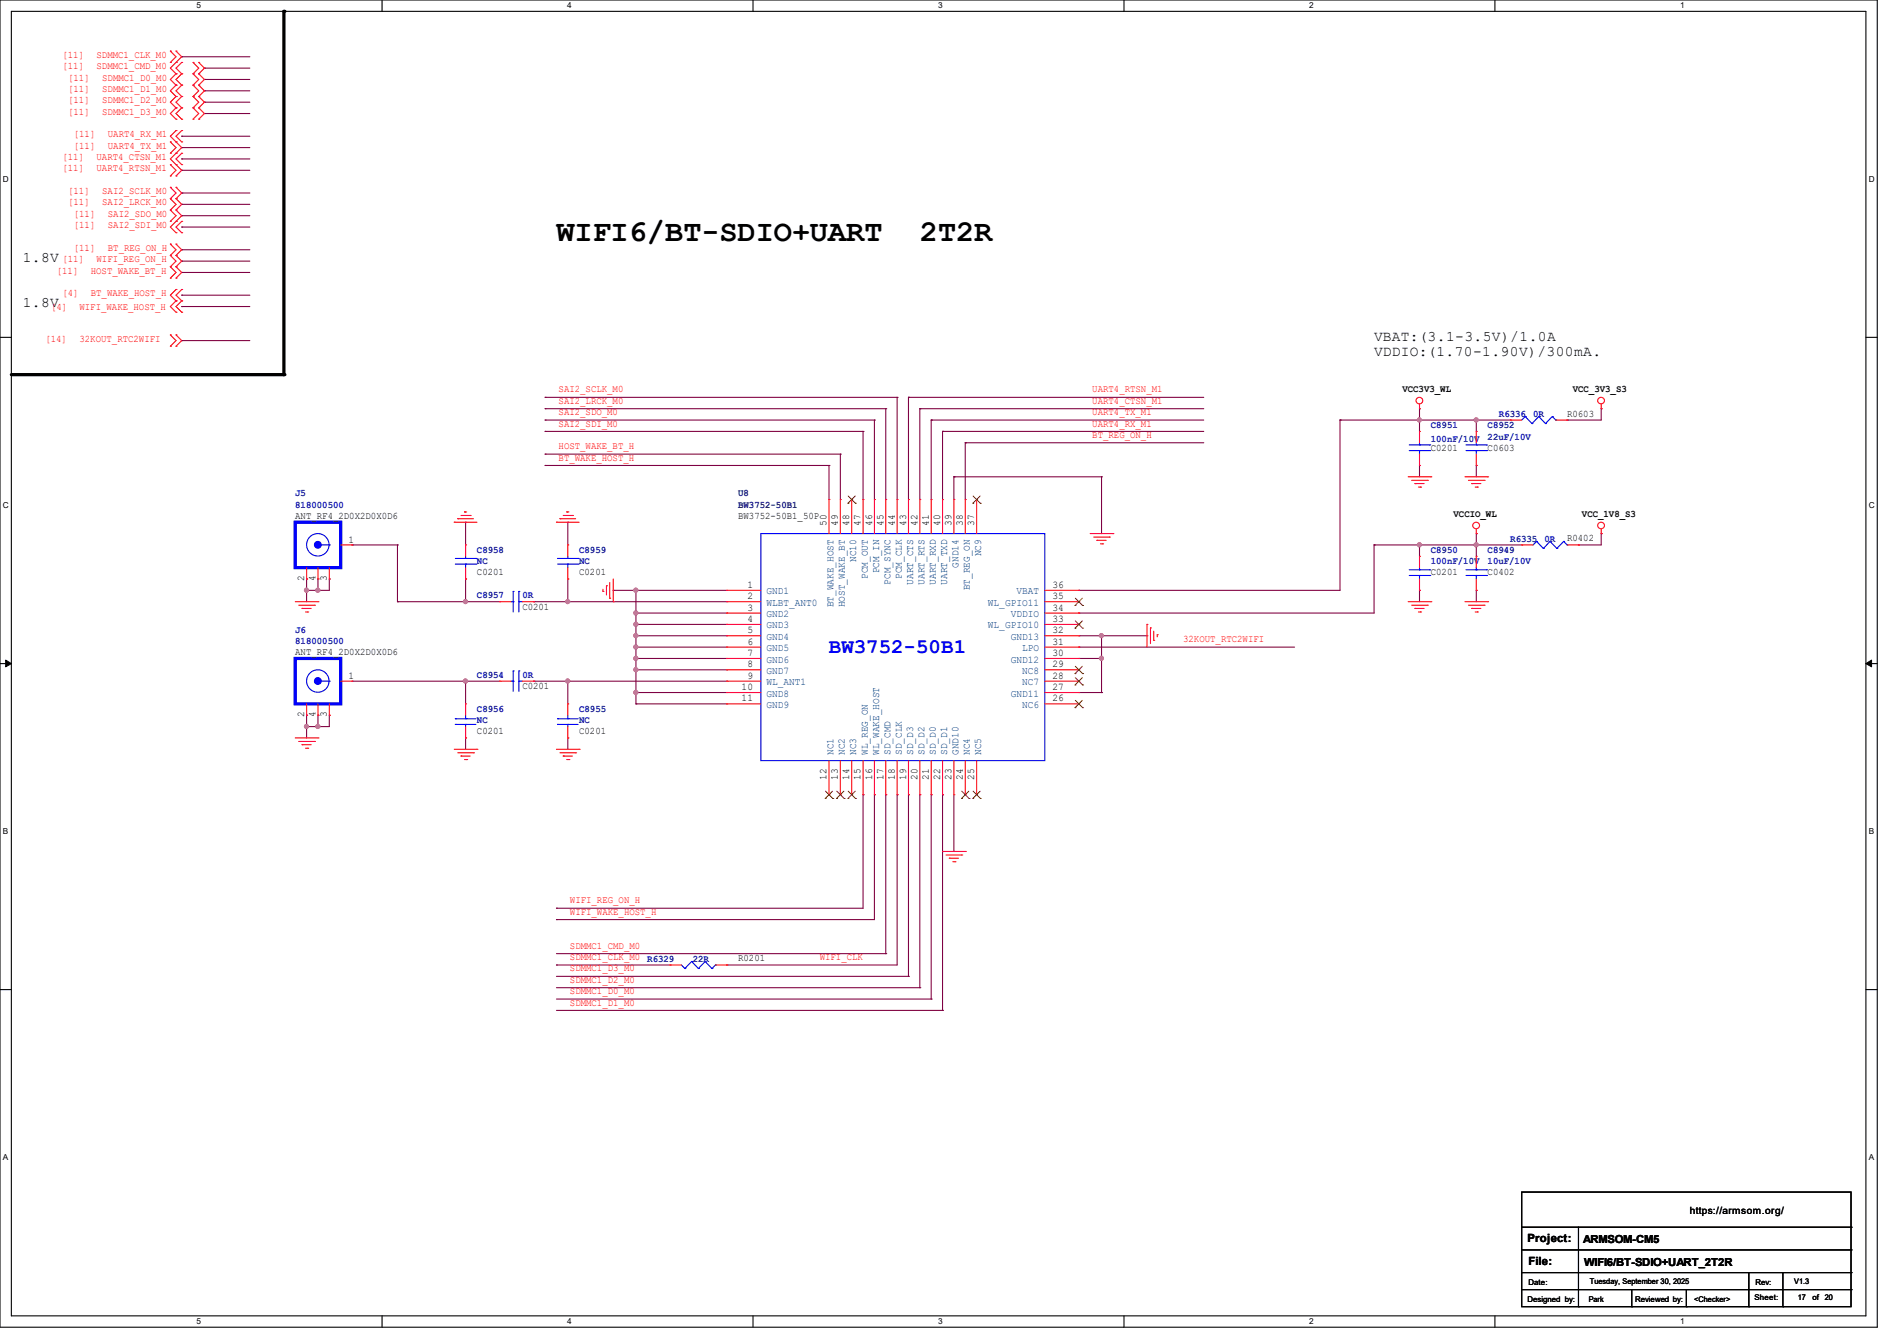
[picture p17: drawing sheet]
<svg xmlns="http://www.w3.org/2000/svg" width="297mm" height="210mm" viewBox="0 0 297 210" stroke-linecap="round" stroke-linejoin="round" font-family="sans-serif">
<defs><g id="words">
<g font-size="4.7">
<text x="87.1" y="37.7">WIFI6/BT-SDIO+UART</text>
<text x="144" y="37.7">2T2R</text>
</g>
<text font-size="3.3" fill="#00f" x="129.8" y="102.3">BW3752-50B1</text>
<g font-size="2.3">
<text x="3.6" y="41">1.8V</text>
<text x="3.6" y="48.1">1.8V</text>
<text x="215.1" y="53.4">VBAT:(3.1-3.5V)/1.0A</text>
<text x="215.1" y="55.7">VDDIO:(1.70-1.90V)/300mA.</text>
</g>
<g font-size="1.8">
<text x="239.1" y="194.6">Project:</text>
<text x="239.3" y="198.1">File:</text>
</g>
<g font-size="1.7">
<text x="247.9" y="194.7">ARMSOM-CM5</text>
<text x="248" y="198.2">WIFI6/BT-SDIO+UART_2T2R</text>
</g>
<g font-size="1.6" fill="#f00">
<text x="9.8" y="9.1">[11]</text>
<text x="9.8" y="10.8">[11]</text>
<text x="15.1" y="9.1">SDMMC1_CLK_M0</text>
<text x="15.1" y="10.8">SDMMC1_CMD_M0</text>
<text x="10.7" y="12.6">[11]</text>
<text x="10.7" y="14.4">[11]</text>
<text x="10.7" y="16.2">[11]</text>
<text x="10.7" y="17.9">[11]</text>
<text x="16" y="12.6">SDMMC1_D0_M0</text>
<text x="16" y="14.4">SDMMC1_D1_M0</text>
<text x="16" y="16.2">SDMMC1_D2_M0</text>
<text x="16" y="17.9">SDMMC1_D3_M0</text>
<text x="11.6" y="23.3">[11]</text>
<text x="11.6" y="21.5">[11]</text>
<text x="16.9" y="23.3">UART4_TX_M1</text>
<text x="16.9" y="21.5">UART4_RX_M1</text>
<text x="9.8" y="25.1">[11]</text>
<text x="9.8" y="26.8">[11]</text>
<text x="15.1" y="25.1">UART4_CTSN_M1</text>
<text x="15.1" y="26.8">UART4_RTSN_M1</text>
<text x="10.7" y="30.4">[11]</text>
<text x="10.7" y="32.2">[11]</text>
<text x="11.6" y="35.7">[11]</text>
<text x="11.6" y="34">[11]</text>
<text x="16" y="30.4">SAI2_SCLK_M0</text>
<text x="16" y="32.2">SAI2_LRCK_M0</text>
<text x="16.9" y="35.7">SAI2_SDI_M0</text>
<text x="16.9" y="34">SAI2_SDO_M0</text>
<text x="9.8" y="41.1">[11]</text>
<text x="11.6" y="39.3">[11]</text>
<text x="15.1" y="41.1">WIFI_REG_ON_H</text>
<text x="16.9" y="39.3">BT_REG_ON_H</text>
<text x="8.9" y="42.8">[11]</text>
<text x="9.8" y="46.4">[4]</text>
<text x="14.2" y="42.8">HOST_WAKE_BT_H</text>
<text x="14.2" y="46.4">BT_WAKE_HOST_H</text>
<text x="7.1" y="53.5">[14]</text>
<text x="8" y="48.5">[4]</text>
<text x="12.4" y="48.5">WIFI_WAKE_HOST_H</text>
<text x="12.4" y="53.5">32KOUT_RTC2WIFI</text>
<text x="87.5" y="61.5">SAI2_SCLK_M0</text>
<text x="87.5" y="63.2">SAI2_LRCK_M0</text>
<text x="87.5" y="65">SAI2_SDO_M0</text>
<text x="171" y="61.5">UART4_RTSN_M1</text>
<text x="171" y="63.2">UART4_CTSN_M1</text>
<text x="171" y="65">UART4_TX_M1</text>
<text x="87.5" y="66.8">SAI2_SDI_M0</text>
<text x="87.5" y="70.4">HOST_WAKE_BT_H</text>
<text x="171" y="66.8">UART4_RX_M1</text>
<text x="171" y="68.6">BT_REG_ON_H</text>
<text x="87.5" y="72.1">BT_WAKE_HOST_H</text>
<text x="185.2" y="100.6">32KOUT_RTC2WIFI</text>
<text x="89.2" y="141.5">WIFI_REG_ON_H</text>
<text x="89.2" y="143.3">WIFI_WAKE_HOST_H</text>
<text x="89.2" y="148.6">SDMMC1_CMD_M0</text>
<text x="89.2" y="150.4">SDMMC1_CLK_M0</text>
<text x="89.2" y="152.1">SDMMC1_D3_M0</text>
<text x="89.2" y="153.9">SDMMC1_D2_M0</text>
<text x="89.2" y="155.7">SDMMC1_D0_M0</text>
<text x="128.4" y="150.4">WIFI_CLK</text>
<text x="89.2" y="157.5">SDMMC1_D1_M0</text>
</g>
<g font-size="1.6">
<text x="219.6" y="61.4">VCC3V3_WL</text>
<text x="245.4" y="65.2">R0603</text>
<text x="246.2" y="61.4">VCC_3V3_S3</text>
<text x="224" y="70.6">C0201</text>
<text x="232.9" y="70.6">C0603</text>
<text x="46.2" y="81.2">ANT_RF4_2D0X2D0X0D6</text>
<text x="115.6" y="81.2">BW3752-50B1_50P</text>
<text x="129.4" y="82.3" transform="rotate(-90 129.4 82.3)">50</text>
<text x="131.2" y="82.3" transform="rotate(-90 131.2 82.3)">49</text>
<text x="133" y="82.3" transform="rotate(-90 133 82.3)">48</text>
<text x="134.7" y="82.3" transform="rotate(-90 134.7 82.3)">47</text>
<text x="136.5" y="82.3" transform="rotate(-90 136.5 82.3)">46</text>
<text x="138.3" y="82.3" transform="rotate(-90 138.3 82.3)">45</text>
<text x="140.1" y="82.3" transform="rotate(-90 140.1 82.3)">44</text>
<text x="141.9" y="82.3" transform="rotate(-90 141.9 82.3)">43</text>
<text x="143.6" y="82.3" transform="rotate(-90 143.6 82.3)">42</text>
<text x="145.4" y="82.3" transform="rotate(-90 145.4 82.3)">41</text>
<text x="147.2" y="82.3" transform="rotate(-90 147.2 82.3)">40</text>
<text x="149" y="82.3" transform="rotate(-90 149 82.3)">39</text>
<text x="150.8" y="82.3" transform="rotate(-90 150.8 82.3)">38</text>
<text x="152.5" y="82.3" transform="rotate(-90 152.5 82.3)">37</text>
<text x="227.6" y="80.9">VCCIO_WL</text>
<text x="247.7" y="80.9">VCC_1V8_S3</text>
<text x="54.6" y="85">1</text>
<text x="245.4" y="84.8">R0402</text>
<text x="47.6" y="91" transform="rotate(-90 47.6 91)">2</text>
<text x="49.4" y="91" transform="rotate(-90 49.4 91)">4</text>
<text x="51.2" y="91" transform="rotate(-90 51.2 91)">3</text>
<text x="74.7" y="90.1">C0201</text>
<text x="81.8" y="95.5">C0201</text>
<text x="90.7" y="90.1">C0201</text>
<text x="117" y="92.1">1</text>
<text x="117" y="93.9">2</text>
<text x="117" y="95.6">3</text>
<text x="164.8" y="95.6">34</text>
<text x="164.8" y="93.9">35</text>
<text x="164.8" y="92.1">36</text>
<text x="224" y="90.1">C0201</text>
<text x="232.9" y="90.1">C0402</text>
<text x="117" y="97.4">4</text>
<text x="117" y="99.2">5</text>
<text x="117" y="101">6</text>
<text x="164.8" y="101">31</text>
<text x="164.8" y="99.2">32</text>
<text x="164.8" y="97.4">33</text>
<text x="46.2" y="102.6">ANT_RF4_2D0X2D0X0D6</text>
<text x="54.6" y="106.3">1</text>
<text x="81.8" y="107.9">C0201</text>
<text x="117" y="102.7">7</text>
<text x="117" y="104.5">8</text>
<text x="117" y="106.3">9</text>
<text x="164.8" y="106.3">28</text>
<text x="164.8" y="104.5">29</text>
<text x="164.8" y="102.7">30</text>
<text x="47.6" y="112.4" transform="rotate(-90 47.6 112.4)">2</text>
<text x="49.4" y="112.4" transform="rotate(-90 49.4 112.4)">4</text>
<text x="51.2" y="112.4" transform="rotate(-90 51.2 112.4)">3</text>
<text x="116.1" y="108.1">10</text>
<text x="116.1" y="109.9">11</text>
<text x="164.8" y="109.9">26</text>
<text x="164.8" y="108.1">27</text>
<text x="74.7" y="115">C0201</text>
<text x="90.7" y="115">C0201</text>
<text x="129.4" y="122.1" transform="rotate(-90 129.4 122.1)">12</text>
<text x="131.2" y="122.1" transform="rotate(-90 131.2 122.1)">13</text>
<text x="133" y="122.1" transform="rotate(-90 133 122.1)">14</text>
<text x="134.7" y="122.1" transform="rotate(-90 134.7 122.1)">15</text>
<text x="136.5" y="122.1" transform="rotate(-90 136.5 122.1)">16</text>
<text x="138.3" y="122.1" transform="rotate(-90 138.3 122.1)">17</text>
<text x="140.1" y="122.1" transform="rotate(-90 140.1 122.1)">18</text>
<text x="141.9" y="122.1" transform="rotate(-90 141.9 122.1)">19</text>
<text x="143.6" y="122.1" transform="rotate(-90 143.6 122.1)">20</text>
<text x="145.4" y="122.1" transform="rotate(-90 145.4 122.1)">21</text>
<text x="147.2" y="122.1" transform="rotate(-90 147.2 122.1)">22</text>
<text x="149" y="122.1" transform="rotate(-90 149 122.1)">23</text>
<text x="150.8" y="122.1" transform="rotate(-90 150.8 122.1)">24</text>
<text x="152.5" y="122.1" transform="rotate(-90 152.5 122.1)">25</text>
<text x="115.6" y="150.6">R0201</text>
<text x="264.6" y="190.1">https://armsom.org/</text>
</g>
<g font-size="1.6" fill="#0000a0">
<text x="234.7" y="65.3">R6336</text>
<text x="240" y="65.3">0R</text>
<text x="224" y="67.1">C8951</text>
<text x="224" y="69.2">100nF/10V</text>
<text x="232.9" y="67.1">C8952</text>
<text x="232.9" y="68.8">22uF/10V</text>
<text x="46.2" y="77.7">J5</text>
<text x="46.2" y="79.5">818000500</text>
<text x="74.7" y="86.6">C8958</text>
<text x="74.7" y="88.4">NC</text>
<text x="90.7" y="86.6">C8959</text>
<text x="90.7" y="88.4">NC</text>
<text x="224" y="86.6">C8950</text>
<text x="224" y="88.4">100nF/10V</text>
<text x="232.9" y="86.6">C8949</text>
<text x="232.9" y="88.4">10uF/10V</text>
<text x="236.5" y="84.8">R6335</text>
<text x="241.8" y="84.8">0R</text>
<text x="74.7" y="93.7">C8957</text>
<text x="81.8" y="93.7">0R</text>
<text x="46.2" y="99.1">J6</text>
<text x="46.2" y="100.8">818000500</text>
<text x="74.7" y="106.2">C8954</text>
<text x="81.8" y="106.2">0R</text>
<text x="74.7" y="111.5">C8956</text>
<text x="74.7" y="113.3">NC</text>
<text x="90.7" y="111.5">C8955</text>
<text x="90.7" y="113.3">NC</text>
<text x="101.3" y="150.6">R6329</text>
<text x="108.5" y="150.6">22R</text>
</g>
<g font-size="1.6" fill="#000080">
<text x="115.6" y="77.7">U8</text>
<text x="115.6" y="79.5">BW3752-50B1</text>
</g>
<g font-size="1.6" fill="#004080">
<text x="134.1" y="88" transform="rotate(-90 134.1 88)">NC10</text>
<text x="137.6" y="89.8" transform="rotate(-90 137.6 89.8)">PCM_IN</text>
<text x="150.1" y="88.9" transform="rotate(-90 150.1 88.9)">GND14</text>
<text x="153.6" y="87.1" transform="rotate(-90 153.6 87.1)">NC9</text>
<text x="120" y="93.1">GND1</text>
<text x="120" y="94.9">WLBT_ANT0</text>
<text x="130.5" y="95.1" transform="rotate(-90 130.5 95.1)">BT_WAKE_HOST</text>
<text x="132.3" y="95.1" transform="rotate(-90 132.3 95.1)">HOST_WAKE_BT</text>
<text x="135.8" y="90.7" transform="rotate(-90 135.8 90.7)">PCM_OUT</text>
<text x="139.4" y="91.6" transform="rotate(-90 139.4 91.6)">PCM_SYNC</text>
<text x="141.2" y="90.7" transform="rotate(-90 141.2 90.7)">PCM_CLK</text>
<text x="143" y="91.6" transform="rotate(-90 143 91.6)">UART_CTS</text>
<text x="144.7" y="91.6" transform="rotate(-90 144.7 91.6)">UART_RTS</text>
<text x="146.5" y="91.6" transform="rotate(-90 146.5 91.6)">UART_RXD</text>
<text x="148.3" y="91.6" transform="rotate(-90 148.3 91.6)">UART_TXD</text>
<text x="151.9" y="92.5" transform="rotate(-90 151.9 92.5)">BT_REG_ON</text>
<text x="154.7" y="94.9">WL_GPIO11</text>
<text x="159.1" y="93.1">VBAT</text>
<text x="120" y="96.6">GND2</text>
<text x="120" y="98.4">GND3</text>
<text x="120" y="100.2">GND4</text>
<text x="120" y="102">GND5</text>
<text x="154.7" y="98.4">WL_GPIO10</text>
<text x="158.2" y="100.2">GND13</text>
<text x="158.2" y="96.6">VDDIO</text>
<text x="160" y="102">LPO</text>
<text x="120" y="103.8">GND6</text>
<text x="120" y="105.5">GND7</text>
<text x="120" y="107.3">WL_ANT1</text>
<text x="158.2" y="103.8">GND12</text>
<text x="160" y="107.3">NC7</text>
<text x="160" y="105.5">NC8</text>
<text x="120" y="109.1">GND8</text>
<text x="120" y="110.9">GND9</text>
<text x="158.2" y="109.1">GND11</text>
<text x="160" y="110.9">NC6</text>
<text x="130.5" y="118.2" transform="rotate(-90 130.5 118.2)">NC1</text>
<text x="132.3" y="118.2" transform="rotate(-90 132.3 118.2)">NC2</text>
<text x="134.1" y="118.2" transform="rotate(-90 134.1 118.2)">NC3</text>
<text x="135.8" y="118.2" transform="rotate(-90 135.8 118.2)">WL_REG_ON</text>
<text x="137.6" y="118.2" transform="rotate(-90 137.6 118.2)">WL_WAKE_HOST</text>
<text x="139.4" y="118.2" transform="rotate(-90 139.4 118.2)">SD_CMD</text>
<text x="141.2" y="118.2" transform="rotate(-90 141.2 118.2)">SD_CLK</text>
<text x="143" y="118.2" transform="rotate(-90 143 118.2)">SD_D3</text>
<text x="144.7" y="118.2" transform="rotate(-90 144.7 118.2)">SD_D2</text>
<text x="146.5" y="118.2" transform="rotate(-90 146.5 118.2)">SD_D0</text>
<text x="148.3" y="118.2" transform="rotate(-90 148.3 118.2)">SD_D1</text>
<text x="150.1" y="118.2" transform="rotate(-90 150.1 118.2)">GND10</text>
<text x="151.9" y="118.2" transform="rotate(-90 151.9 118.2)">NC4</text>
<text x="153.6" y="118.2" transform="rotate(-90 153.6 118.2)">NC5</text>
</g>
<g font-size="1.3">
<text x="30.8" y="1.3">5</text>
<text x="88.8" y="1.3">4</text>
<text x="146.9" y="1.3">3</text>
<text x="205" y="1.3">2</text>
<text x="263.1" y="1.3">1</text>
<text x=".5" y="28.4">D</text>
<text x="292.6" y="28.4">D</text>
<text x=".5" y="79.5">C</text>
<text x="292.6" y="79.5">C</text>
<text x=".5" y="130.6">B</text>
<text x="292.6" y="130.6">B</text>
<text x=".5" y="181.7">A</text>
<text x="292.6" y="181.7">A</text>
<text x="30.8" y="207.4">5</text>
<text x="88.8" y="207.4">4</text>
<text x="146.9" y="207.4">3</text>
<text x="205" y="207.4">2</text>
<text x="263.1" y="207.4">1</text>
</g>
<g font-size="1.2">
<text x="239.1" y="203.8">Designed by:</text>
<text x="239.3" y="201.2">Date:</text>
<text x="248.7" y="203.8">Park</text>
<text x="248.9" y="201.2">Tuesday, September 30, 2025</text>
<text x="256" y="203.8">Reviewed by:</text>
<text x="265.3" y="203.8">&lt;Checker&gt;</text>
<text x="274.7" y="203.7">Sheet:</text>
<text x="274.9" y="201.2">Rev:</text>
<text x="280.9" y="201.2">V1.3</text>
<text x="281.5" y="203.7">17</text>
<text x="283.8" y="203.7">of 20</text>
</g>
</g></defs>
<path d="M0 0h293.9v207.9h-293.9zM1.8 1.8h290.3v204.3h-290.3z" fill="none" stroke="#000" stroke-width=".17"/>
<g fill="#fff">
<path d="M30.8 .2h.7v1.4h-.7z"/>
<path d="M30.8 206.2h.7v1.4h-.7z"/>
</g>
<path d="M59.8 0v1.8M59.8 206.1v1.8" fill="none" stroke="#000" stroke-width=".17"/>
<g fill="#fff">
<path d="M88.8 .2h.7v1.4h-.7z"/>
<path d="M88.8 206.2h.7v1.4h-.7z"/>
</g>
<path d="M117.9 0v1.8M117.9 206.1v1.8" fill="none" stroke="#000" stroke-width=".17"/>
<g fill="#fff">
<path d="M146.9 .2h.7v1.4h-.7z"/>
<path d="M146.9 206.2h.7v1.4h-.7z"/>
</g>
<path d="M176 0v1.8M176 206.1v1.8" fill="none" stroke="#000" stroke-width=".17"/>
<g fill="#fff">
<path d="M205 .2h.7v1.4h-.7z"/>
<path d="M205 206.2h.7v1.4h-.7z"/>
</g>
<path d="M234.1 0v1.8M234.1 206.1v1.8" fill="none" stroke="#000" stroke-width=".17"/>
<g fill="#fff">
<path d="M263.1 .2h.6v1.4h-.6z"/>
<path d="M263.1 206.2h.6v1.4h-.6z"/>
<path d="M.5 27.3h.9v1.4h-.9z"/>
<path d="M292.6 27.3h.9v1.4h-.9z"/>
<path d="M.5 78.4h.9v1.4h-.9z"/>
<path d="M292.6 78.4h.9v1.4h-.9z"/>
</g>
<path d="M0 52.8h1.8M292.1 52.8h1.8" fill="none" stroke="#000" stroke-width=".17"/>
<g fill="#fff">
<path d="M.5 129.5h.8v1.4h-.8z"/>
<path d="M292.6 129.5h.8v1.4h-.8z"/>
</g>
<path d="M0 103.9h1.8M292.1 103.9h1.8" fill="none" stroke="#000" stroke-width=".17"/>
<path d="M.9 103.4l.9 .5-.9 .5zM292.1 103.9l.9-.5v1z" fill="#000" stroke="#000" stroke-width=".16"/>
<g fill="#fff">
<path d="M.5 180.5h.8v1.4h-.8z"/>
<path d="M292.6 180.5h.8v1.4h-.8z"/>
</g>
<g fill="none" stroke="#000" stroke-width=".17">
<path d="M0 155h1.8M292.1 155h1.8M238.3 186.7h51.5v17.9h-51.5zM238.3 192.2h51.5M238.3 195.7h51.5M238.3 199.3h51.5M247.1 192.2v12.4M273.8 199.3v5.3M279.1 199.3v5.3M289.8 192.2h.1M289.8 195.7h.1M289.8 199.3h.1"/>
<path d="M238.3 202h51.5M247.1 204.6h.1M255.5 204.6h.1M255.5 202v2.6M264 204.6h.1M264 202v2.6M273.8 204.6h.1M279.1 204.6h.1M289.8 202h.1"/>
</g>
<path d="M44.4 1.8v56.9h-42.6" fill="none" stroke="#000" stroke-width=".51"/>
<g fill="#000">
<circle cx="44.4" cy="1.8" r=".25"/>
<circle cx="44.5" cy="58.7" r=".25"/>
</g>
<g fill="none" stroke="#800040" stroke-width=".17">
<path d="M28.4 8.9h.1M28.4 8.9h10.7M32 10.7h.1M32 12.4h.1M32 14.2h.1M32 16h.1M32 17.8h.1M32 10.7h7.1M32 12.4h7.1M32 14.2h7.1M32 16h7.1M32 17.8h7.1"/>
<path d="M28.4 21.3h.1M28.4 23.1h.1M28.4 24.9h.1M28.4 26.7h.1M28.4 30.2h.1M28.4 32h.1M28.4 33.8h.1M28.4 35.6h.1M28.4 39.1h.1M28.4 21.3h10.7M28.4 23.1h10.7M28.4 24.9h10.7"/>
<path d="M28.4 26.7h10.7M28.4 30.2h10.7M28.4 32h10.7M28.4 33.8h10.7M28.4 35.6h10.7M28.4 39.1h10.7M28.4 40.9h.1M28.4 42.7h.1M28.4 46.2h.1M28.4 48h.1M28.4 53.3h.1M28.4 40.9h10.7"/>
<path d="M28.4 42.7h10.7M28.4 46.2h10.7M28.4 48h10.7M28.4 53.3h10.7M85.3 67.6h.1M85.3 62.2h.1M85.3 72.9h.1M85.3 71.1h.1M85.3 64h.1M85.3 65.8h.1M85.3 67.6h49.8M85.3 62.2h55.2"/>
<path d="M85.3 72.9h44.5M85.3 71.1h46.3M85.3 64h53.4M85.3 65.8h51.6M129.8 72.9h.1M129.8 72.9v5.3M131.6 71.1h.1M131.6 71.1v7.1M135.1 67.6h.1M135.1 67.6v10.6M136.9 65.8h.1M136.9 65.8v12.4"/>
<path d="M138.7 64h.1M138.7 64v14.2M140.5 62.2h.1M140.5 62.2v16M142.2 62.2h.1M142.2 62.2v16M142.2 62.2h46.3M144 64h.1M144 64v14.2M144 64h44.5M145.8 65.8h.1M145.8 65.8v12.4"/>
<path d="M145.8 65.8h42.7M147.6 67.6h.1M147.6 67.6v10.6M147.6 67.6h40.9M149.4 74.7h.1M149.4 74.7v3.5M149.4 74.7h23.1M151.1 69.3h.1M151.1 69.3v8.9M151.1 69.3h37.4M172.5 74.7h.1M172.5 74.7v8.9"/>
<path d="M209.8 65.8h.1M209.8 65.8h26.7M209.8 65.8v26.7h-40.9M222.2 65.8h.1M222.2 72.9h.1M222.2 64h.1M222.2 64v3.6M222.2 72.9v1.8M231.1 65.8h.1M231.1 72.9h.1M231.1 65.8v1.8M231.1 72.9v1.8"/>
<path d="M245.4 65.8h.1M250.7 64h.1M250.7 64v1.8h-5.3M48 90.7h.1M48 92.5h.1M48 90.7v3.5M49.8 90.7h.1M49.8 92.5h.1M49.8 90.7v1.8M51.6 90.7h.1M51.6 90.7v1.8h-3.6M55.1 85.3h.1"/>
<path d="M55.1 85.3h7.1M62.2 94.2h.1M62.2 85.3h.1M62.2 94.2h16M62.2 85.3v8.9M72.9 81.8h.1M72.9 90.7h.1M72.9 94.2h.1M72.9 81.8v3.5M72.9 90.7v3.5M83.6 94.2h.1M83.6 94.2h30.2"/>
<path d="M88.9 81.8h.1M88.9 90.7h.1M88.9 94.2h.1M88.9 81.8v3.5M88.9 90.7v3.5M96 92.5h.1M96 92.5h17.8M99.6 96h.1M99.6 92.5h.1M99.6 97.8h.1M99.6 99.6h.1M99.6 96h14.2"/>
<path d="M99.6 92.5v17.7M99.6 97.8h14.2M99.6 99.6h14.2M168.9 92.5h.1M168.9 96h.1M168.9 99.6h10.7M172.5 99.6h.1M172.5 99.6v8.9M179.6 99.6h.1M215.1 85.3h.1M215.1 85.3v10.7h-46.2M215.1 85.3h23.2"/>
<path d="M222.2 92.5h.1M222.2 85.3h.1M222.2 85.3v1.8M222.2 92.5v1.7M231.1 85.3h.1M231.1 83.6h.1M231.1 92.5h.1M231.1 83.6v3.5M231.1 92.5v1.7M247.1 85.3h.1M250.7 83.6h.1M250.7 83.6v1.7h-3.6"/>
<path d="M48 112h.1M48 113.8h.1M48 112v3.6M49.8 112h.1M49.8 113.8h.1M49.8 112v1.8M51.6 112h.1M51.6 112v1.8h-3.6M55.1 106.7h23.1M72.9 106.7h.1M72.9 115.6h.1M72.9 106.7v3.5"/>
<path d="M72.9 115.6v1.7M83.6 106.7h.1M83.6 106.7h30.2M88.9 115.6h.1M88.9 106.7h.1M88.9 106.7v3.5M88.9 115.6v1.7M99.6 101.3h.1M99.6 103.1h.1M99.6 104.9h.1M99.6 108.5h.1M99.6 110.2h.1"/>
<path d="M99.6 101.3h14.2M99.6 103.1h14.2M99.6 104.9h14.2M99.6 108.5h14.2M99.6 110.2h14.2M168.9 101.3h.1M168.9 101.3h33.8M168.9 103.1h3.6M168.9 108.5h3.6M172.5 108.5h.1M172.5 103.1h.1M135.1 124.5h.1"/>
<path d="M135.1 124.5v17.7h-48M136.9 124.5h.1M136.9 124.5v19.5h-49.8M138.7 124.5h.1M138.7 124.5v24.9M140.5 124.5h.1M140.5 124.5v26.6h-26.7M142.2 124.5h.1M142.2 124.5v28.4M144 124.5h.1M144 124.5v30.2M145.8 124.5h.1"/>
<path d="M145.8 124.5v32M147.6 124.5h.1M147.6 124.5v33.7M149.4 133.3h.1M149.4 124.5v8.8M87.1 142.2h.1M87.1 144h.1M87.1 151.1h.1M87.1 149.4h51.6M87.1 151.1h17.8M87.1 152.9h55.1M87.1 154.7h56.9"/>
<path d="M87.1 156.5h58.7M87.1 158.2h60.5M113.8 151.1h.1M138.7 149.4h.1M142.2 152.9h.1M144 154.7h.1M145.8 156.5h.1M147.6 158.2h.1"/>
</g>
<g fill="#f0f" stroke="#f0f" stroke-width=".17">
<circle cx="72.9" cy="106.7" r=".32"/>
<circle cx="99.5" cy="96" r=".32"/>
<circle cx="99.5" cy="92.4" r=".32"/>
<circle cx="99.5" cy="97.8" r=".32"/>
<circle cx="99.5" cy="99.5" r=".32"/>
<circle cx="99.5" cy="101.3" r=".32"/>
<circle cx="99.5" cy="103.1" r=".32"/>
<circle cx="99.5" cy="108.4" r=".32"/>
<circle cx="99.5" cy="104.9" r=".32"/>
<circle cx="48" cy="92.4" r=".32"/>
<circle cx="49.8" cy="92.4" r=".32"/>
<circle cx="172.4" cy="99.5" r=".32"/>
<circle cx="222.2" cy="85.3" r=".32"/>
<circle cx="231.1" cy="85.3" r=".32"/>
<circle cx="231.1" cy="65.8" r=".32"/>
<circle cx="222.2" cy="65.8" r=".32"/>
<circle cx="88.9" cy="106.7" r=".32"/>
<circle cx="88.9" cy="94.2" r=".32"/>
<circle cx="72.9" cy="94.2" r=".32"/>
<circle cx="48" cy="113.8" r=".32"/>
<circle cx="49.8" cy="113.8" r=".32"/>
<circle cx="172.4" cy="103.1" r=".32"/>
</g>
<g fill="none" stroke="#f00" stroke-width=".17">
<path d="M26.7 9.8h.1M26.7 8h.1M26.7 8l.9 .9-.9 .9M27.6 8h.1M27.6 9.8h.1M27.6 11.6h.1M27.6 13.3h.1M27.6 15.1h.1M27.6 16.9h.1M27.6 18.7h.1M27.6 8l.8 .9-1.7 1.8 .9 .9M27.6 15.1l-.9 .9 .9 .9"/>
<path d="M27.6 16.9l-.9 .9 .9 .9M27.6 11.6l-.9 .8 .9 .9M27.6 13.3l-.9 .9 .9 .9M28.4 11.6h.1M28.4 9.8h.1M28.4 13.3h.1M28.4 15.1h.1M28.4 16.9h.1M28.4 18.7h.1M28.4 13.3l-.8 .9 .8 .9M28.4 9.8l-.8 .9 .8 .9M28.4 15.1l-.8 .9 .8 .9"/>
<path d="M28.4 11.6l-.8 .8 .8 .9M28.4 16.9l-.8 .9 .8 .9M30.2 11.6h.1M30.2 9.8h.1M30.2 13.3h.1M30.2 15.1h.1M30.2 16.9h.1M30.2 18.7h.1M30.2 11.6l.9 .8-.9 .9M30.2 9.8l.9 .9-.9 .9M30.2 13.3l.9 .9-.9 .9M30.2 15.1l.9 .9-.9 .9"/>
<path d="M30.2 16.9l.9 .9-.9 .9M31.1 9.8h.1M31.1 11.6h.1M31.1 13.3h.1M31.1 15.1h.1M31.1 16.9h.1M31.1 18.7h.1M31.1 11.6l.9 .8-.9 .9M31.1 9.8l.9 .9-.9 .9M31.1 15.1l.9 .9-.9 .9M31.1 16.9l.9 .9-.9 .9M31.1 13.3l.9 .9-.9 .9"/>
<path d="M26.7 38.2h.1M26.7 24h.1M26.7 22.2h.1M26.7 27.6h.1M26.7 25.8h.1M26.7 34.7h.1M26.7 32.9h.1M26.7 31.1h.1M26.7 29.3h.1M26.7 38.2l.9 .9-.9 .9M26.7 22.2l.9 .9-.9 .9M26.7 25.8l.9 .9-.9 .9"/>
<path d="M26.7 32.9l.9 .9-.9 .9M26.7 29.3l.9 .9-.9 .9M26.7 31.1l.9 .9-.9 .9M27.6 38.2h.1M27.6 22.2h.1M27.6 24h.1M27.6 20.4h.1M27.6 25.8h.1M27.6 27.6h.1M27.6 34.7h.1M27.6 36.4h.1M27.6 32.9h.1"/>
<path d="M27.6 29.3h.1M27.6 31.1h.1M27.6 20.4l-.9 .9 1.7 1.8-1.7 1.8 1.7 1.8-.8 .9M27.6 38.2l.8 .9-.8 .9M27.6 32.9l.8 .9-1.7 1.8 .9 .8M27.6 29.3l.8 .9-.8 .9M27.6 31.1l.8 .9-.8 .9M28.4 20.4h.1M28.4 22.2h.1M28.4 24h.1M28.4 25.8h.1M28.4 34.7h.1"/>
<path d="M28.4 36.4h.1M28.4 20.4l-.8 .9 .8 .9M28.4 24l-.8 .9 .8 .9M28.4 34.7l-.8 .9 .8 .8M26.7 40h.1M26.7 41.8h.1M26.7 43.6h.1M26.7 54.2h.1M26.7 52.5h.1M26.7 40l.9 .9-.9 .9M26.7 41.8l.9 .9-.9 .9M26.7 52.5l.9 .8-.9 .9"/>
<path d="M27.6 40h.1M27.6 41.8h.1M27.6 43.6h.1M27.6 45.3h.1M27.6 47.1h.1M27.6 48.9h.1M27.6 52.5h.1M27.6 54.2h.1M27.6 40l.8 .9-.8 .9M27.6 41.8l.8 .9-.8 .9M27.6 45.3l-.9 .9 .9 .9M27.6 47.1l-.9 .9 .9 .9"/>
<path d="M27.6 52.5l.8 .8-.8 .9M28.4 45.3h.1M28.4 47.1h.1M28.4 48.9h.1M28.4 45.3l-.8 .9 .8 .9M28.4 47.1l-.8 .9 .8 .9M129.8 78.2h.1M129.8 78.2v5.4M131.6 78.2h.1M131.6 78.2v5.4M133.3 78.2h.1M133.3 78.2v5.4"/>
<path d="M135.1 78.2h.1M135.1 78.2v5.4M136.9 78.2h.1M136.9 78.2v5.4M138.7 78.2h.1M138.7 78.2v5.4M140.5 78.2h.1M140.5 78.2v5.4M142.2 78.2h.1M142.2 78.2v5.4M144 78.2h.1M144 78.2v5.4"/>
<path d="M145.8 78.2h.1M145.8 78.2v5.4M147.6 78.2h.1M147.6 78.2v5.4M149.4 78.2h.1M149.4 78.2v5.4M151.1 78.2h.1M151.1 78.2v5.4M152.9 78.2h.1M152.9 78.2v5.4M220.5 74.7h3.5M221 75.2h2.5"/>
<path d="M221.5 75.7h.1M221.5 75.7h1.5M222.1 76.3h.3M222.2 64h.1M222.2 67.6h.1M222.2 72.9h.1M222.2 63.3v.7M222.2 67.6v1.7M222.2 71.1v1.8M222.4 76.3h.1M223.5 75.2h.1M224 74.7h.1"/>
<path d="M229.4 74.7h3.5M229.9 75.2h2.5M230.4 75.7h.1M230.4 75.7h1.5M231 76.3h.3M231.1 67.6h.1M231.1 72.9h.1M231.1 67.6v1.7M231.1 71.1v1.8M231.3 76.3h.1M232.4 75.2h.1M232.9 74.7h.1"/>
<path d="M236.5 65.8h.1M236.5 65.8h1.8M243.6 65.8h1.8M245.4 65.8h.1M250.7 64h.1M250.7 63.3v.7M46.2 94.2h3.6M46.8 94.8h2.4M47.3 95.3h.1M47.3 95.3h1.4M47.8 95.8h.4M48 90.7h.1"/>
<path d="M48 88.9v1.8M48.2 95.8h.1M49.2 94.8h.1M49.8 94.2h.1M49.8 90.7h.1M49.8 88.9v1.8M51.6 90.7h.1M51.6 88.9v1.8M53.3 85.3h1.8M55.1 85.3h.1M71.1 81.8h.1M71.1 81.8h3.6"/>
<path d="M71.7 81.2h.1M71.7 81.2h2.4M72.2 80.7h1.4M72.7 80.2h.1M72.7 80.2h.4M72.9 85.3h.1M72.9 90.7h.1M72.9 85.3v1.8M72.9 88.9v1.8M73.6 80.7h.1M78.2 94.2h.1M78.2 94.2h1.8"/>
<path d="M81.8 94.2h1.8M83.6 94.2h.1M87.1 81.8h.1M87.1 81.8h3.6M87.7 81.2h.1M87.7 81.2h2.4M88.2 80.7h1.4M88.7 80.2h.1M88.7 80.2h.4M88.9 85.3h.1M88.9 90.7h.1M88.9 85.3v1.8"/>
<path d="M88.9 88.9v1.8M89.6 80.7h.1M94.4 92.6h.1M94.4 92.3v.3M95 91.7h.1M95 91.7v1.5M95.5 93.7h.1M95.5 91.2v2.5M96 94.2h.1M96 90.7v3.5M113.8 92.5h.1M113.8 94.2h.1"/>
<path d="M113.8 96h.1M113.8 97.8h.1M113.8 99.6h.1M113.8 94.2h5.3M113.8 92.5h5.3M113.8 96h5.3M113.8 97.8h5.3M113.8 99.6h5.3M163.6 94.2h5.3M163.6 92.5h5.3M163.6 96h5.3M163.6 97.8h5.3"/>
<path d="M163.6 99.6h5.3M168.9 99.6h.1M168.9 97.8h.1M168.9 96h.1M168.9 94.2h.1M168.9 92.5h.1M170.7 83.6h3.5M171.2 84.1h2.5M171.7 84.6h.1M171.7 84.6h1.5M172.3 85.2h.3M172.6 85.2h.1"/>
<path d="M173.7 84.1h.1M174.2 83.6h.1M179.6 97.8h.1M179.6 97.8v3.5M180.1 98.3h.1M180.1 98.3v2.5M180.6 98.8v1.5M181.2 99.4h.1M181.2 99.4v.3M220.5 94.2h3.5M221 94.8h2.5M221.5 95.3h.1"/>
<path d="M221.5 95.3h1.5M222.1 95.8h.3M222.2 87.1h.1M222.2 92.5h.1M222.2 87.1v1.8M222.2 90.7v1.8M222.4 95.8h.1M223.5 94.8h.1M224 94.2h.1M229.4 94.2h3.5M229.9 94.8h2.5M230.4 95.3h.1"/>
<path d="M230.4 95.3h1.5M231 95.8h.3M231.1 83.6h.1M231.1 87.1h.1M231.1 92.5h.1M231.1 82.8v.8M231.1 87.1v1.8M231.1 90.7v1.8M231.3 95.8h.1M232.4 94.8h.1M232.9 94.2h.1M238.3 85.3h.1"/>
<path d="M238.3 85.3h1.7M245.4 85.3h1.7M247.1 85.3h.1M250.7 83.6h.1M250.7 82.8v.8M46.2 115.6h3.6M46.8 116.1h2.4M47.3 116.6h.1M47.3 116.6h1.4M47.8 117.2h.4M48 112h.1M48 110.2v1.8"/>
<path d="M48.2 117.2h.1M49.2 116.1h.1M49.8 115.6h.1M49.8 112h.1M49.8 110.2v1.8M51.6 112h.1M51.6 110.2v1.8M53.3 106.7h1.8M55.1 106.7h.1M71.1 117.3h3.6M71.7 117.9h2.4M72.2 118.4h.1"/>
<path d="M72.2 118.4h1.4M72.7 119h.4M72.9 115.6h.1M72.9 110.2h.1M72.9 110.2v1.8M72.9 113.8v1.8M73.1 119h.1M74.1 117.9h.1M74.7 117.3h.1M78.2 106.7h.1M78.2 106.7h1.8M81.8 106.7h1.8"/>
<path d="M83.6 106.7h.1M87.1 117.3h3.6M87.7 117.9h2.4M88.2 118.4h.1M88.2 118.4h1.4M88.7 119h.4M88.9 115.6h.1M88.9 110.2h.1M88.9 110.2v1.8M88.9 113.8v1.8M89.1 119h.1M90.1 117.9h.1"/>
<path d="M90.7 117.3h.1M113.8 101.3h.1M113.8 103.1h.1M113.8 104.9h.1M113.8 106.7h.1M113.8 108.5h.1M113.8 110.2h.1M113.8 106.7h5.3M113.8 101.3h5.3M113.8 103.1h5.3M113.8 104.9h5.3M113.8 108.5h5.3"/>
<path d="M113.8 110.2h5.3M129.8 119.1v5.4M131.6 119.1v5.4M133.3 119.1v5.4M135.1 119.1v5.4M136.9 119.1v5.4M138.7 119.1v5.4M140.5 119.1v5.4M142.2 119.1v5.4M144 119.1v5.4M145.8 119.1v5.4M147.6 119.1v5.4"/>
<path d="M149.4 119.1v5.4M151.1 119.1v5.4M152.9 119.1v5.4M163.6 106.7h5.3M163.6 101.3h5.3M163.6 103.1h5.3M163.6 104.9h5.3M163.6 108.5h5.3M163.6 110.2h5.3M168.9 110.2h.1M168.9 108.5h.1M168.9 106.7h.1"/>
<path d="M168.9 104.9h.1M168.9 103.1h.1M168.9 101.3h.1M180.6 100.3h.1M129.8 124.5h.1M131.6 124.5h.1M133.3 124.5h.1M135.1 124.5h.1M136.9 124.5h.1M138.7 124.5h.1M140.5 124.5h.1M142.2 124.5h.1"/>
<path d="M144 124.5h.1M145.8 124.5h.1M147.6 124.5h.1M147.6 133.3h3.5M148.1 133.9h2.5M148.6 134.4h.1M148.6 134.4h1.5M149.2 135h.3M149.4 124.5h.1M149.5 135h.1M150.6 133.9h.1M151.1 133.3h.1"/>
<path d="M151.1 124.5h.1M152.9 124.5h.1M104.9 151.1h.1M104.9 151.1h1.8M112 151.1h1.8M113.8 151.1h.1"/>
<circle cx="222.2" cy="62.7" r=".52"/>
<circle cx="250.7" cy="62.7" r=".52"/>
<circle cx="231.1" cy="82.3" r=".52"/>
<circle cx="250.7" cy="82.3" r=".52"/>
</g>
<g fill="none" stroke="#00f" stroke-width=".17">
<path d="M220.6 70.6h3.3M220.6 69.7h3.3M222.2 69.7h.1M222.2 70.6h.1M222.2 69.3v.4M222.2 70.6v.5M223.9 70.6h.1M223.9 69.7h.1M229.5 70.6h3.2M229.5 69.7h3.2M231.1 69.7h.1M231.1 70.6h.1"/>
<path d="M231.1 69.3v.4M231.1 70.6v.5M232.7 70.6h.1M232.7 69.7h.1M238.8 65.2h.1M238.8 65.2l-.5 .6M238.8 65.2l1.1 1.1M239.9 66.3h.1M240.9 65.2h.1M240.9 65.2l-1 1.1M240.9 65.2l1.1 1.1M242 66.3h.1"/>
<path d="M243 65.2h.1M243 65.2l-1 1.1M243 65.2l.6 .6M243.6 65.8h.1M50.3 85.3h1.3M51.6 85.3h.1M71.3 88.3h3.2M71.3 87.5h3.2M72.9 87.5h.1M72.9 88.3h.1M72.9 87.1v.4M72.9 88.3v.6"/>
<path d="M74.5 88.3h.1M74.5 87.5h.1M80 94.2h.3M80.3 94.2h.1M80.3 92.6h.1M80.3 92.6v3.2M81.2 92.6h.1M81.2 94.2h.1M81.2 92.6v3.2M81.2 94.2h.6M87.3 88.3h3.2M87.3 87.5h3.2"/>
<path d="M88.9 87.5h.1M88.9 88.3h.1M88.9 87.1v.4M88.9 88.3v.6M90.5 88.3h.1M90.5 87.5h.1M119.1 83.6h44.5v35.5h-44.5zM220.6 90.1h3.3M220.6 89.2h3.3M222.2 89.2h.1M222.2 90.1h.1M222.2 88.9v.3"/>
<path d="M222.2 90.1v.6M223.9 90.1h.1M223.9 89.2h.1M229.5 90.1h3.2M229.5 89.2h3.2M231.1 89.2h.1M231.1 90.1h.1M231.1 88.9v.3M231.1 90.1v.6M232.7 90.1h.1M232.7 89.2h.1M240.6 84.8h.1"/>
<path d="M240.6 84.8l-.6 .5M240.6 84.8l1 1.1M241.6 85.9h.1M242.7 84.8h.1M242.7 84.8l-1.1 1.1M242.7 84.8l1.1 1.1M243.8 85.9h.1M244.8 84.8h.1M244.8 84.8l-1 1.1M244.8 84.8l.6 .5M245.4 85.3h.1M50.3 106.7h1.3"/>
<path d="M51.6 106.7h.1M71.3 112.6h.1M71.3 113.5h.1M71.3 112.6h3.2M71.3 113.5h3.2M72.9 113.5h.1M72.9 112.6h.1M72.9 112v.6M72.9 113.5v.3M80 106.7h.3M80.3 106.7h.1M80.3 105.1h.1"/>
<path d="M80.3 105.1v3.2M81.2 105.1h.1M81.2 106.7h.1M81.2 106.7h.6M81.2 105.1v3.2M87.3 112.6h.1M87.3 113.5h.1M87.3 112.6h3.2M87.3 113.5h3.2M88.9 113.5h.1M88.9 112.6h.1M88.9 112v.6"/>
<path d="M88.9 113.5v.3M106.7 151.1l.5 .6M107.2 151.7h.1M108.3 150.6h.1M108.3 150.6l-1.1 1.1M108.3 150.6l1 1.1M109.3 151.7h.1M110.4 150.6h.1M110.4 150.6l-1.1 1.1M110.4 150.6l1.1 1.1M111.5 151.7h.1M112 151.1h.1"/>
<path d="M112 151.1l-.5 .6"/>
<circle cx="49.8" cy="85.3" r="1.76"/>
<circle cx="49.8" cy="106.7" r="1.76"/>
</g>
<g fill="#00f" stroke="#00f" stroke-width=".17">
<circle cx="49.8" cy="106.7" r=".53"/>
<circle cx="49.8" cy="85.3" r=".53"/>
</g>
<path d="M46.2 81.8h7.1v7.1h-7.1zM46.2 103.1h7.1v7.1h-7.1z" fill="none" stroke="#00f" stroke-width=".51"/>
<g fill="none" stroke="#804000" stroke-width=".16">
<path d="M132.8 78.8h.1M132.8 77.7l1.1 1.1M133.9 77.7l-1.1 1.1M133.9 78.8h.1M152.3 78.8h.1M152.4 77.7l1.1 1.1M153.5 77.7l-1.2 1.1M153.5 78.8h.1M168.3 98.4h.1M168.3 94.8h.1M168.4 97.2l1.1 1.2M168.4 93.7l1.1 1.1"/>
<path d="M169.5 97.2l-1.2 1.2M169.5 93.7l-1.2 1.1M169.5 98.4h.1M169.5 94.8h.1M168.3 110.8h.1M168.3 107.3h.1M168.3 105.5h.1M168.4 109.7l1.1 1.1M168.4 106.1l1.1 1.2M168.4 104.4l1.1 1.1M169.5 106.1l-1.2 1.2M169.5 109.7l-1.2 1.1"/>
<path d="M169.5 104.4l-1.2 1.1M169.5 110.8h.1M169.5 107.3h.1M169.5 105.5h.1M129.2 125.1h.1M129.2 123.9l1.2 1.2M130.3 123.9l-1.1 1.2M130.4 125.1h.1M131 125.1h.1M131 123.9l1.2 1.2M132.1 123.9l-1.1 1.2M132.2 125.1h.1"/>
<path d="M132.8 125.1h.1M132.8 123.9l1.1 1.2M133.9 123.9l-1.1 1.2M133.9 125.1h.1M150.5 125.1h.1M150.6 123.9l1.1 1.2M151.7 123.9l-1.2 1.2M151.7 125.1h.1M152.3 125.1h.1M152.4 123.9l1.1 1.2M153.5 123.9l-1.2 1.2M153.5 125.1h.1"/>
</g>
<use href="#words"/>
</svg>
